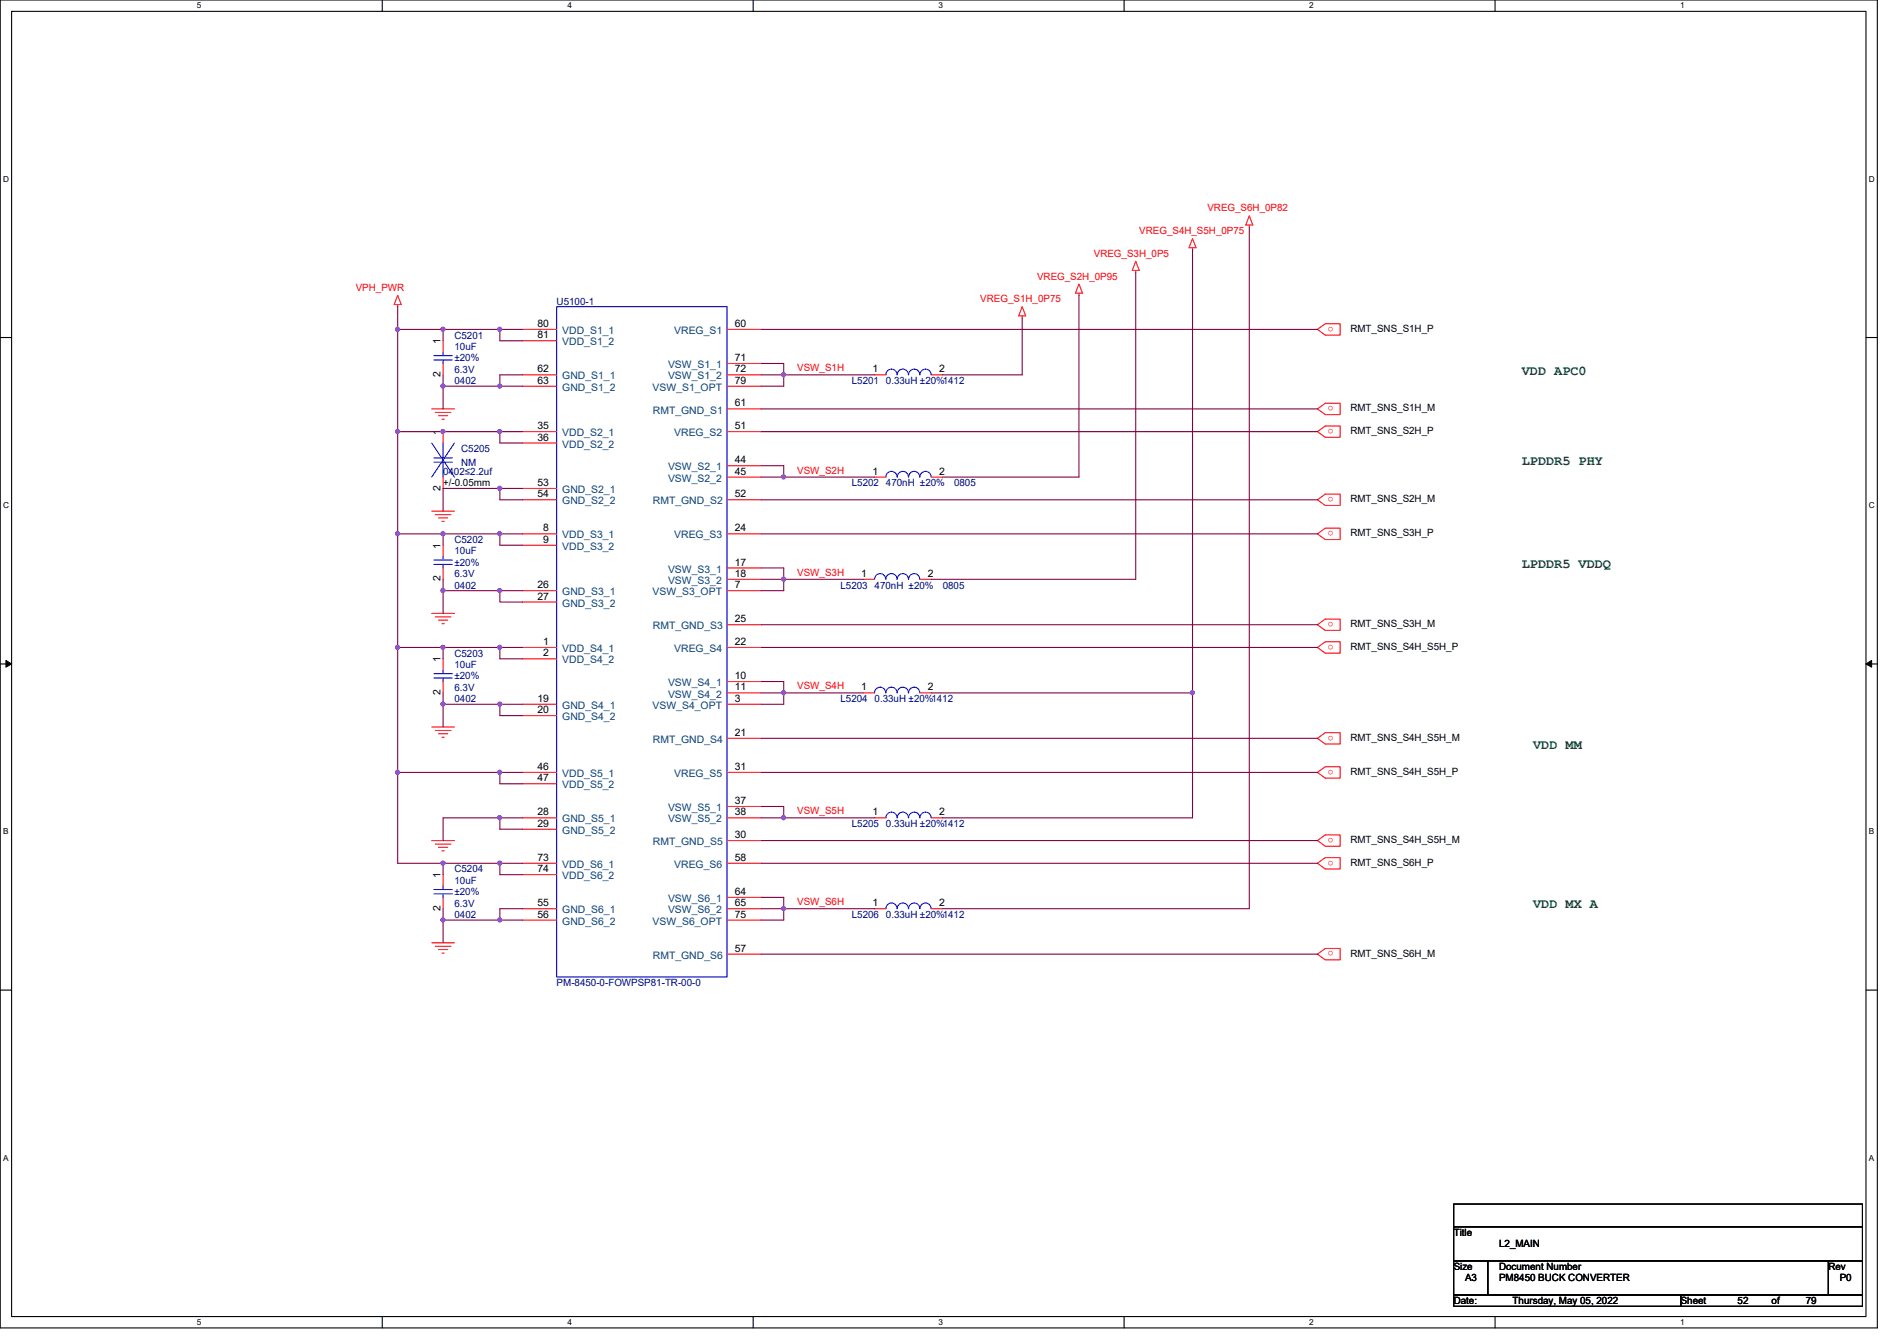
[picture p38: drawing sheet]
<svg xmlns="http://www.w3.org/2000/svg" width="297mm" height="210mm" viewBox="0 0 297 210" stroke-linecap="round" stroke-linejoin="round" font-family="sans-serif">
<defs><g id="words">
<g font-size="2.1" fill="#008000">
<text x="238.3" y="58.6">VDD APC0</text>
<text x="238.3" y="72.9">LPDDR5 PHY</text>
<text x="238.3" y="88.9">LPDDR5 VDDQ</text>
<text x="240.1" y="117.3">VDD MM</text>
<text x="240.1" y="142.2">VDD MX A</text>
</g>
<g font-size="1.6" fill="#f00">
<text x="189.1" y="33.1">VREG_S6H_0P82</text>
<text x="171.3" y="40.2">VREG_S3H_0P5</text>
<text x="178.4" y="36.7">VREG_S4H_S5H_0P75</text>
<text x="55.7" y="45.6">VPH_PWR</text>
<text x="153.5" y="47.3">VREG_S1H_0P75</text>
<text x="162.4" y="43.8">VREG_S2H_0P95</text>
<text x="208.8" y="51.1" transform="rotate(180 208.8 51.1)">o</text>
<text x="124.8" y="58.1">VSW_S1H</text>
<text x="208.8" y="63.6" transform="rotate(180 208.8 63.6)">o</text>
<text x="208.8" y="67.1" transform="rotate(180 208.8 67.1)">o</text>
<text x="124.8" y="74.1">VSW_S2H</text>
<text x="208.8" y="77.8" transform="rotate(180 208.8 77.8)">o</text>
<text x="208.8" y="83.1" transform="rotate(180 208.8 83.1)">o</text>
<text x="124.8" y="90.1">VSW_S3H</text>
<text x="208.8" y="97.4" transform="rotate(180 208.8 97.4)">o</text>
<text x="208.8" y="100.9" transform="rotate(180 208.8 100.9)">o</text>
<text x="124.8" y="107.9">VSW_S4H</text>
<text x="208.8" y="115.1" transform="rotate(180 208.8 115.1)">o</text>
<text x="208.8" y="120.5" transform="rotate(180 208.8 120.5)">o</text>
<text x="124.8" y="127.5">VSW_S5H</text>
<text x="208.8" y="131.1" transform="rotate(180 208.8 131.1)">o</text>
<text x="208.8" y="134.7" transform="rotate(180 208.8 134.7)">o</text>
<text x="124.8" y="141.7">VSW_S6H</text>
<text x="208.8" y="148.9" transform="rotate(180 208.8 148.9)">o</text>
</g>
<g font-size="1.6" fill="#000080">
<text x="87.2" y="47.7">U5100-1</text>
<text x="71.2" y="53">C5201</text>
<text x="71.2" y="54.8">10uF</text>
<text x="71.2" y="58.3">6.3V</text>
<text x="71.2" y="56.6">±20%</text>
<text x="71.2" y="60.1">0402</text>
<text x="133.4" y="60.1">L5201 0.33uH ±20%1412</text>
<text x="72.2" y="70.8">C5205</text>
<text x="69.4" y="74.3">0402≤2.2uf</text>
<text x="72.2" y="72.9">NM</text>
<text x="133.4" y="76.1">L5202 470nH ±20%</text>
<text x="149.4" y="76.1">0805</text>
<text x="71.2" y="85">C5202</text>
<text x="71.2" y="86.8">10uF</text>
<text x="71.2" y="88.6">±20%</text>
<text x="71.2" y="92.1">0402</text>
<text x="71.2" y="90.3">6.3V</text>
<text x="131.6" y="92.1">L5203 470nH ±20%</text>
<text x="147.6" y="92.1">0805</text>
<text x="71.2" y="102.8">C5203</text>
<text x="71.2" y="104.6">10uF</text>
<text x="71.2" y="106.3">±20%</text>
<text x="71.2" y="109.9">0402</text>
<text x="71.2" y="108.1">6.3V</text>
<text x="131.6" y="109.9">L5204 0.33uH ±20%1412</text>
<text x="133.4" y="129.5">L5205 0.33uH ±20%1412</text>
<text x="71.2" y="136.6">C5204</text>
<text x="71.2" y="138.3">10uF</text>
<text x="71.2" y="143.7">0402</text>
<text x="71.2" y="141.9">6.3V</text>
<text x="71.2" y="140.1">±20%</text>
<text x="133.4" y="143.7">L5206 0.33uH ±20%1412</text>
<text x="87.2" y="154.3">PM-8450-0-FOWPSP81-TR-00-0</text>
</g>
<g font-size="1.6">
<text x="69" y="53.9" transform="rotate(-90 69 53.9)">1</text>
<text x="84.2" y="51.2">80</text>
<text x="84.2" y="53">81</text>
<text x="115.1" y="51.2">60</text>
<text x="211.5" y="51.9">RMT_SNS_S1H_P</text>
<text x="69" y="59" transform="rotate(-90 69 59)">2</text>
<text x="84.2" y="58.3">62</text>
<text x="115.1" y="56.5">71</text>
<text x="115.1" y="58.3">72</text>
<text x="136.6" y="58.3">1</text>
<text x="147.1" y="58.3">2</text>
<text x="84.2" y="60.1">63</text>
<text x="115.1" y="60.1">79</text>
<text x="115.1" y="63.6">61</text>
<text x="211.5" y="64.4">RMT_SNS_S1H_M</text>
<text x="69" y="68.1" transform="rotate(-90 69 68.1)">1</text>
<text x="84.2" y="67.2">35</text>
<text x="84.2" y="69">36</text>
<text x="115.1" y="67.2">51</text>
<text x="211.5" y="67.9">RMT_SNS_S2H_P</text>
<text x="69" y="76.8" transform="rotate(-90 69 76.8)">2</text>
<text x="69.4" y="76.1">+/-0.05mm</text>
<text x="84.2" y="76.1">53</text>
<text x="84.2" y="77.9">54</text>
<text x="115.1" y="72.5">44</text>
<text x="115.1" y="74.3">45</text>
<text x="115.1" y="77.9">52</text>
<text x="136.6" y="74.3">1</text>
<text x="147.1" y="74.3">2</text>
<text x="85" y="83.2">8</text>
<text x="115.1" y="83.2">24</text>
<text x="211.5" y="78.6">RMT_SNS_S2H_M</text>
<text x="211.5" y="83.9">RMT_SNS_S3H_P</text>
<text x="69" y="85.9" transform="rotate(-90 69 85.9)">1</text>
<text x="85" y="85">9</text>
<text x="115.1" y="88.5">17</text>
<text x="69" y="91" transform="rotate(-90 69 91)">2</text>
<text x="84.2" y="92.1">26</text>
<text x="84.2" y="93.9">27</text>
<text x="115.1" y="90.3">18</text>
<text x="115.1" y="92.1">7</text>
<text x="134.8" y="90.3">1</text>
<text x="145.3" y="90.3">2</text>
<text x="85" y="101">1</text>
<text x="115.1" y="101">22</text>
<text x="115.1" y="97.4">25</text>
<text x="211.5" y="98.2">RMT_SNS_S3H_M</text>
<text x="211.5" y="101.7">RMT_SNS_S4H_S5H_P</text>
<text x="69" y="103.7" transform="rotate(-90 69 103.7)">1</text>
<text x="85" y="102.7">2</text>
<text x="115.1" y="106.3">10</text>
<text x="69" y="108.8" transform="rotate(-90 69 108.8)">2</text>
<text x="84.2" y="109.9">19</text>
<text x="84.2" y="111.6">20</text>
<text x="115.1" y="108.1">11</text>
<text x="115.1" y="109.9">3</text>
<text x="134.8" y="108.1">1</text>
<text x="145.3" y="108.1">2</text>
<text x="115.1" y="115.2">21</text>
<text x="211.5" y="116">RMT_SNS_S4H_S5H_M</text>
<text x="84.2" y="120.5">46</text>
<text x="84.2" y="122.3">47</text>
<text x="115.1" y="125.9">37</text>
<text x="115.1" y="120.5">31</text>
<text x="211.5" y="121.3">RMT_SNS_S4H_S5H_P</text>
<text x="84.2" y="127.6">28</text>
<text x="84.2" y="129.4">29</text>
<text x="115.1" y="127.6">38</text>
<text x="115.1" y="131.2">30</text>
<text x="136.6" y="127.6">1</text>
<text x="147.1" y="127.6">2</text>
<text x="211.5" y="132">RMT_SNS_S4H_S5H_M</text>
<text x="69" y="137.5" transform="rotate(-90 69 137.5)">1</text>
<text x="84.2" y="134.7">73</text>
<text x="84.2" y="136.5">74</text>
<text x="115.1" y="134.7">58</text>
<text x="211.5" y="135.5">RMT_SNS_S6H_P</text>
<text x="69" y="142.6" transform="rotate(-90 69 142.6)">2</text>
<text x="84.2" y="141.9">55</text>
<text x="84.2" y="143.6">56</text>
<text x="115.1" y="140.1">64</text>
<text x="115.1" y="141.9">65</text>
<text x="115.1" y="143.6">75</text>
<text x="136.6" y="141.9">1</text>
<text x="147.1" y="141.9">2</text>
<text x="115.1" y="149">57</text>
<text x="211.5" y="149.7">RMT_SNS_S6H_M</text>
<text x="227.6" y="193.5">Title</text>
<text x="234.7" y="195.2">L2_MAIN</text>
<text x="227.6" y="198.8">Size</text>
<text x="229.4" y="200.6">A3</text>
<text x="234.7" y="198.8">Document Number</text>
<text x="234.7" y="200.6">PM8450 BUCK CONVERTER</text>
<text x="286.3" y="198.8">Rev</text>
<text x="288.1" y="200.6">P0</text>
<text x="227.6" y="204.1">Date:</text>
<text x="236.9" y="204.1">Thursday, May 05, 2022</text>
<text x="263.2" y="204.1">Sheet</text>
<text x="272.1" y="204.1">52</text>
<text x="277.4" y="204.1">of</text>
<text x="282.7" y="204.1">79</text>
</g>
<g font-size="1.6" fill="#004080">
<text x="88.1" y="52.3">VDD_S1_1</text>
<text x="105.6" y="52.3">VREG_S1</text>
<text x="88.1" y="54.1">VDD_S1_2</text>
<text x="88.1" y="59.4">GND_S1_1</text>
<text x="104.6" y="57.6">VSW_S1_1</text>
<text x="104.6" y="59.4">VSW_S1_2</text>
<text x="88.1" y="61.2">GND_S1_2</text>
<text x="102.2" y="61.2">VSW_S1_OPT</text>
<text x="102.2" y="64.7">RMT_GND_S1</text>
<text x="88.1" y="68.3">VDD_S2_1</text>
<text x="88.1" y="70.1">VDD_S2_2</text>
<text x="105.6" y="68.3">VREG_S2</text>
<text x="88.1" y="77.2">GND_S2_1</text>
<text x="104.6" y="73.6">VSW_S2_1</text>
<text x="104.6" y="75.4">VSW_S2_2</text>
<text x="88.1" y="79">GND_S2_2</text>
<text x="102.2" y="79">RMT_GND_S2</text>
<text x="88.1" y="84.3">VDD_S3_1</text>
<text x="88.1" y="86.1">VDD_S3_2</text>
<text x="104.6" y="89.6">VSW_S3_1</text>
<text x="105.6" y="84.3">VREG_S3</text>
<text x="88.1" y="93.2">GND_S3_1</text>
<text x="88.1" y="95">GND_S3_2</text>
<text x="102.2" y="93.2">VSW_S3_OPT</text>
<text x="104.6" y="91.4">VSW_S3_2</text>
<text x="102.2" y="98.5">RMT_GND_S3</text>
<text x="88.1" y="102.1">VDD_S4_1</text>
<text x="88.1" y="103.8">VDD_S4_2</text>
<text x="104.6" y="107.4">VSW_S4_1</text>
<text x="105.6" y="102.1">VREG_S4</text>
<text x="88.1" y="111">GND_S4_1</text>
<text x="88.1" y="112.7">GND_S4_2</text>
<text x="102.2" y="111">VSW_S4_OPT</text>
<text x="104.6" y="109.2">VSW_S4_2</text>
<text x="102.2" y="116.3">RMT_GND_S4</text>
<text x="88.1" y="121.6">VDD_S5_1</text>
<text x="88.1" y="123.4">VDD_S5_2</text>
<text x="105.6" y="121.6">VREG_S5</text>
<text x="88.1" y="128.7">GND_S5_1</text>
<text x="88.1" y="130.5">GND_S5_2</text>
<text x="104.6" y="127">VSW_S5_1</text>
<text x="104.6" y="128.7">VSW_S5_2</text>
<text x="88.1" y="135.8">VDD_S6_1</text>
<text x="88.1" y="137.6">VDD_S6_2</text>
<text x="102.2" y="132.3">RMT_GND_S5</text>
<text x="105.6" y="135.8">VREG_S6</text>
<text x="88.1" y="143">GND_S6_1</text>
<text x="104.6" y="141.2">VSW_S6_1</text>
<text x="104.6" y="143">VSW_S6_2</text>
<text x="88.1" y="144.7">GND_S6_2</text>
<text x="102.2" y="144.7">VSW_S6_OPT</text>
<text x="102.2" y="150.1">RMT_GND_S6</text>
</g>
<g font-size="1.3">
<text x="30.8" y="1.3">5</text>
<text x="88.9" y="1.3">4</text>
<text x="146.9" y="1.3">3</text>
<text x="205" y="1.3">2</text>
<text x="263.1" y="1.3">1</text>
<text x=".5" y="28.4">D</text>
<text x="292.6" y="28.4">D</text>
<text x=".5" y="79.5">C</text>
<text x="292.6" y="79.5">C</text>
<text x=".5" y="130.6">B</text>
<text x="292.6" y="130.6">B</text>
<text x=".5" y="181.7">A</text>
<text x="292.6" y="181.7">A</text>
<text x="30.8" y="207.4">5</text>
<text x="88.9" y="207.4">4</text>
<text x="146.9" y="207.4">3</text>
<text x="205" y="207.4">2</text>
<text x="263.1" y="207.4">1</text>
</g>
</g></defs>
<path d="M0 0h294v207.9h-294zM1.8 1.8h290.4v204.3h-290.4z" fill="none" stroke="#000" stroke-width=".17"/>
<g fill="#fff">
<path d="M30.8 .2h.7v1.4h-.7z"/>
<path d="M30.8 206.2h.7v1.4h-.7z"/>
</g>
<path d="M59.9 0v1.8M59.9 206.1v1.8" fill="none" stroke="#000" stroke-width=".17"/>
<g fill="#fff">
<path d="M88.9 .2h.6v1.4h-.6z"/>
<path d="M88.9 206.2h.6v1.4h-.6z"/>
</g>
<path d="M117.9 0v1.8M117.9 206.1v1.8" fill="none" stroke="#000" stroke-width=".17"/>
<g fill="#fff">
<path d="M146.9 .2h.7v1.4h-.7z"/>
<path d="M146.9 206.2h.7v1.4h-.7z"/>
</g>
<path d="M176 0v1.8M176 206.1v1.8" fill="none" stroke="#000" stroke-width=".17"/>
<g fill="#fff">
<path d="M205 .2h.7v1.4h-.7z"/>
<path d="M205 206.2h.7v1.4h-.7z"/>
</g>
<path d="M234.1 0v1.8M234.1 206.1v1.8" fill="none" stroke="#000" stroke-width=".17"/>
<g fill="#fff">
<path d="M263.1 .2h.7v1.4h-.7z"/>
<path d="M263.1 206.2h.7v1.4h-.7z"/>
<path d="M.5 27.3h.9v1.4h-.9z"/>
<path d="M292.6 27.3h.9v1.4h-.9z"/>
<path d="M.5 78.4h.9v1.4h-.9z"/>
<path d="M292.6 78.4h.9v1.4h-.9z"/>
</g>
<path d="M0 52.8h1.8M292.2 52.8h1.8" fill="none" stroke="#000" stroke-width=".17"/>
<g fill="#fff">
<path d="M.5 129.5h.8v1.4h-.8z"/>
<path d="M292.6 129.5h.9v1.4h-.9z"/>
</g>
<path d="M0 103.9h1.8M292.2 103.9h1.8" fill="none" stroke="#000" stroke-width=".17"/>
<path d="M.9 103.4l.9 .5-.9 .5zM292.2 103.9l.9-.5v1z" fill="#000"/>
<path d="M.9 103.4l.9 .5-.9 .5zM292.2 103.9l.9-.5v1z" fill="none" stroke="#000" stroke-width=".16"/>
<g fill="#fff">
<path d="M.5 180.5h.8v1.4h-.8z"/>
<path d="M292.6 180.5h.9v1.4h-.9z"/>
</g>
<path d="M0 155h1.8M292.2 155h1.8M227.6 188.5h64v3.5h-64zM227.6 192h64v5.4h-64zM227.6 197.4h5.4v5.3h-5.4zM233 197.4h53.3v5.3h-53.3zM286.3 197.4h5.3v5.3h-5.3zM227.6 202.7h35.6v1.8h-35.6zM263.2 202.7h28.4v1.8h-28.4z" fill="none" stroke="#000" stroke-width=".17"/>
<g fill="none" stroke="#f00" stroke-width=".17">
<path d="M186.7 37.3l.6 1.5h-1.1zM186.7 38.8v.3M195.6 33.8l.6 1.4h-1.1zM195.6 35.2v.4M62.3 46.2l.5 1.5h-1.1zM62.3 47.7v.3M69.4 53.3v1.8M69.4 56.9v1.8M81.8 51.6h5.4M81.8 53.3h5.4M81.8 58.7h5.4M113.8 51.6h5.4"/>
<path d="M113.8 56.9h5.4M113.8 58.7h5.4M136.9 58.7h1.8M145.8 58.7h1.8M160.1 48l.5 1.4h-1.1zM160.1 49.4v.4M168.9 44.5l.6 1.4h-1.1zM168.9 45.9v.3M177.8 40.9l.6 1.4h-1.1zM177.8 42.3v.4M206.3 51.6l1.2-.9h2.3v1.8h-2.3zM67.6 64h3.6"/>
<path d="M68.2 64.6h2.4M68.7 65.1h1.4M69.2 65.6h.4M69.4 67.6v1.7M69.4 74.7v1.8M81.8 60.5h5.4M81.8 67.6h5.4M81.8 69.3h5.4M81.8 76.5h5.4M81.8 78.2h5.4M113.8 60.5h5.4M113.8 64h5.4"/>
<path d="M113.8 67.6h5.4M113.8 72.9h5.4M113.8 74.7h5.4M113.8 78.2h5.4M136.9 74.7h1.8M145.8 74.7h1.8M206.3 64l1.2-.9h2.3v1.8h-2.3zM206.3 67.6l1.2-.9h2.3v1.8h-2.3zM206.3 78.2l1.2-.9h2.3v1.8h-2.3zM67.6 80h3.6M67.6 96h3.6M68.2 80.6h2.4"/>
<path d="M68.2 96.6h2.4M68.7 81.1h1.4M68.7 97.1h1.4M69.2 81.6h.4M69.2 97.6h.4M69.4 85.3v1.8M69.4 88.9v1.8M81.8 83.6h5.4M81.8 85.3h5.4M81.8 92.5h5.4M81.8 94.2h5.4M113.8 83.6h5.4"/>
<path d="M113.8 88.9h5.4M113.8 90.7h5.4M113.8 92.5h5.4M113.8 97.8h5.4M135.2 90.7h1.7M144.1 90.7h1.7M206.3 83.6l1.2-.9h2.3v1.8h-2.3zM206.3 97.8l1.2-.9h2.3v1.8h-2.3zM67.6 113.8h3.6M68.2 114.3h2.4M68.7 114.9h1.4M69.2 115.4h.4"/>
<path d="M69.4 103.1v1.8M69.4 106.7v1.8M81.8 101.3h5.4M81.8 103.1h5.4M81.8 110.2h5.4M81.8 112h5.4M113.8 101.3h5.4M113.8 106.7h5.4M113.8 108.5h5.4M113.8 110.2h5.4M113.8 115.6h5.4M135.2 108.5h1.7"/>
<path d="M144.1 108.5h1.7M206.3 101.3l1.2-.8h2.3v1.7h-2.3zM206.3 115.6l1.2-.9h2.3v1.8h-2.3zM67.6 131.6h3.6M68.2 132.1h2.4M68.7 132.6h1.4M69.2 133.2h.4M69.4 136.9v1.8M81.8 120.9h5.4M81.8 122.7h5.4M81.8 128h5.4M81.8 129.8h5.4"/>
<path d="M81.8 135.1h5.4M81.8 136.9h5.4M113.8 120.9h5.4M113.8 126.2h5.4M113.8 128h5.4M113.8 131.6h5.4M113.8 135.1h5.4M136.9 128h1.8M145.8 128h1.8M206.3 120.9l1.2-.9h2.3v1.8h-2.3zM206.3 131.6l1.2-.9h2.3v1.8h-2.3zM206.3 135.1l1.2-.9h2.3v1.8h-2.3z"/>
<path d="M67.6 147.6h3.6M68.2 148.1h2.4M68.7 148.6h1.4M69.2 149.2h.4M69.4 140.5v1.7M81.8 142.2h5.4M81.8 144h5.4M113.8 140.5h5.4M113.8 142.2h5.4M113.8 144h5.4M113.8 149.4h5.4M136.9 142.2h1.8"/>
<path d="M145.8 142.2h1.8M206.3 149.4l1.2-.9h2.3v1.7h-2.3z"/>
</g>
<g fill="none" stroke="#00f" stroke-width=".17">
<path d="M67.9 55.7h2.9M67.9 56.3h2.9M69.4 55.1v.6M69.4 56.3v.6M87.2 48h26.6v104.9h-26.6zM138.7 58.7a.87 .87 0 0 1 .9-.9 .87 .87 0 0 1 .9 .9M140.5 58.7a.87 .87 0 0 1 .9-.9 .87 .87 0 0 1 .8 .9M142.3 58.7a.87 .87 0 0 1 .8-.9 .87 .87 0 0 1 .9 .9M144.1 58.7a.87 .87 0 0 1 .8-.9 .87 .87 0 0 1 .9 .9M67.6 69.3l3.6 5.4M67.9 71.7h2.9M67.9 72.3h2.9"/>
<path d="M69.4 69.3v2.4M69.4 72.3v2.4M71.2 69.3l-3.6 5.4M140.5 74.7a.87 .87 0 0 0-.9-.9 .87 .87 0 0 0-.9 .9M142.2 74.7a.87 .87 0 0 0-.8-.9 .87 .87 0 0 0-.9 .9M144 74.7a.87 .87 0 0 0-.9-.9 .87 .87 0 0 0-.8 .9M145.8 74.7a.87 .87 0 0 0-.9-.9 .87 .87 0 0 0-.8 .9M67.9 87.7h2.9M67.9 88.3h2.9M69.4 87.1v.6M69.4 88.3v.6M136.9 90.7a.87 .87 0 0 1 .9-.9 .87 .87 0 0 1 .9 .9"/>
<path d="M138.7 90.7a.87 .87 0 0 1 .9-.9 .87 .87 0 0 1 .9 .9M140.5 90.7a.87 .87 0 0 1 .9-.9 .87 .87 0 0 1 .8 .9M142.3 90.7a.87 .87 0 0 1 .8-.9 .87 .87 0 0 1 .9 .9M67.9 105.5h2.9M67.9 106.1h2.9M69.4 104.9v.6M69.4 106.1v.6M138.7 108.5a.87 .87 0 0 0-.9-.9 .87 .87 0 0 0-.9 .9M140.5 108.5a.87 .87 0 0 0-.9-.9 .87 .87 0 0 0-.9 .9M142.2 108.5a.87 .87 0 0 0-.8-.9 .87 .87 0 0 0-.9 .9M144 108.5a.87 .87 0 0 0-.9-.9 .87 .87 0 0 0-.8 .9M67.9 139.2h2.9"/>
<path d="M67.9 139.9h2.9M69.4 138.7v.5M69.4 139.9v.6M138.7 128a.87 .87 0 0 1 .9-.9 .87 .87 0 0 1 .9 .9M140.5 128a.87 .87 0 0 1 .9-.9 .87 .87 0 0 1 .8 .9M142.3 128a.87 .87 0 0 1 .8-.9 .87 .87 0 0 1 .9 .9M144.1 128a.87 .87 0 0 1 .8-.9 .87 .87 0 0 1 .9 .9M138.7 142.2a.87 .87 0 0 1 .9-.8 .87 .87 0 0 1 .9 .8M140.5 142.2a.87 .87 0 0 1 .9-.8 .87 .87 0 0 1 .8 .8M142.3 142.2a.87 .87 0 0 1 .8-.8 .87 .87 0 0 1 .9 .8M144.1 142.2a.87 .87 0 0 1 .8-.8 .87 .87 0 0 1 .9 .8"/>
</g>
<path d="M119.2 51.6h87.1M119.2 56.9h3.5v1.8M119.2 58.7h3.5M122.7 58.7v1.8h-3.5M122.7 58.7h14.2" fill="none" stroke="#800040" stroke-width=".17"/>
<circle cx="122.7" cy="58.6" r=".32" fill="#f0f"/>
<circle cx="122.7" cy="58.6" r=".32" fill="none" stroke="#f0f" stroke-width=".17"/>
<path d="M160.1 49.8v8.9h-12.5M168.9 46.2v28.5h-21.3M119.2 64h87.1M119.2 67.6h87.1M119.2 72.9h3.5M119.2 74.7h17.7" fill="none" stroke="#800040" stroke-width=".17"/>
<circle cx="122.7" cy="74.6" r=".32" fill="#f0f"/>
<circle cx="122.7" cy="74.6" r=".32" fill="none" stroke="#f0f" stroke-width=".17"/>
<path d="M119.2 78.2h87.1M122.7 72.9v1.8M119.2 83.6h87.1M119.2 88.9h3.5v1.8M119.2 92.5h3.5M119.2 90.7h3.5M122.7 90.7h12.5" fill="none" stroke="#800040" stroke-width=".17"/>
<circle cx="122.7" cy="90.7" r=".32" fill="#f0f"/>
<circle cx="122.7" cy="90.7" r=".32" fill="none" stroke="#f0f" stroke-width=".17"/>
<path d="M177.8 42.7v48h-32M119.2 97.8h87.1M122.7 90.7v1.8M119.2 101.3h87.1M119.2 106.7h3.5v1.8M119.2 108.5h3.5M122.7 108.5h12.5M122.7 108.5v1.7" fill="none" stroke="#800040" stroke-width=".17"/>
<circle cx="122.7" cy="108.4" r=".32" fill="#f0f"/>
<circle cx="122.7" cy="108.4" r=".32" fill="none" stroke="#f0f" stroke-width=".17"/>
<path d="M186.7 39.1v69.4h-40.9M119.2 110.2h3.5" fill="none" stroke="#800040" stroke-width=".17"/>
<circle cx="186.7" cy="108.4" r=".32" fill="#f0f"/>
<circle cx="186.7" cy="108.4" r=".32" fill="none" stroke="#f0f" stroke-width=".17"/>
<path d="M119.2 115.6h87.1M119.2 120.9h87.1M119.2 131.6h87.1M119.2 135.1h87.1M119.2 126.2h3.5v1.8M119.2 128h3.5M122.7 128h14.2M119.2 149.4h87.1" fill="none" stroke="#800040" stroke-width=".17"/>
<circle cx="122.7" cy="128" r=".32" fill="#f0f"/>
<circle cx="122.7" cy="128" r=".32" fill="none" stroke="#f0f" stroke-width=".17"/>
<path d="M119.2 140.5h3.5v1.7M119.2 142.2h3.5M122.7 142.2v1.8M122.7 142.2h14.2" fill="none" stroke="#800040" stroke-width=".17"/>
<circle cx="122.7" cy="142.2" r=".32" fill="#f0f"/>
<circle cx="122.7" cy="142.2" r=".32" fill="none" stroke="#f0f" stroke-width=".17"/>
<path d="M195.6 35.6v106.6h-48M81.8 51.6h-3.5v1.7h3.5M81.8 58.7h-3.5v1.8h3.5M78.3 78.2h3.5M81.8 67.6h-3.5v1.7h3.5M69.4 92.5h8.9M81.8 83.6h-3.5v1.7h3.5M186.7 108.5v19.5h-39.1M119.2 144h3.5" fill="none" stroke="#800040" stroke-width=".17"/>
<circle cx="78.2" cy="92.4" r=".32" fill="#f0f"/>
<circle cx="78.2" cy="92.4" r=".32" fill="none" stroke="#f0f" stroke-width=".17"/>
<circle cx="69.4" cy="92.4" r=".32" fill="#f0f"/>
<circle cx="69.4" cy="92.4" r=".32" fill="none" stroke="#f0f" stroke-width=".17"/>
<path d="M69.4 51.6h8.9M81.8 101.3h-3.5v1.8h3.5M81.8 110.2h-3.5v1.8h3.5M81.8 120.9h-3.5v1.8h3.5M81.8 128h-3.5v1.8h3.5M81.8 135.1h-3.5v1.8h3.5M81.8 142.2h-3.5v1.8h3.5" fill="none" stroke="#800040" stroke-width=".17"/>
<circle cx="78.2" cy="51.5" r=".32" fill="#f0f"/>
<circle cx="78.2" cy="51.5" r=".32" fill="none" stroke="#f0f" stroke-width=".17"/>
<circle cx="69.4" cy="51.5" r=".32" fill="#f0f"/>
<circle cx="69.4" cy="51.5" r=".32" fill="none" stroke="#f0f" stroke-width=".17"/>
<path d="M69.4 51.6v1.7M69.4 60.5h8.9" fill="none" stroke="#800040" stroke-width=".17"/>
<circle cx="78.2" cy="60.4" r=".32" fill="#f0f"/>
<circle cx="78.2" cy="60.4" r=".32" fill="none" stroke="#f0f" stroke-width=".17"/>
<circle cx="69.4" cy="60.4" r=".32" fill="#f0f"/>
<circle cx="69.4" cy="60.4" r=".32" fill="none" stroke="#f0f" stroke-width=".17"/>
<path d="M62.3 51.6h7.1M62.3 48v3.6M62.3 51.6v16M69.4 58.7v1.8" fill="none" stroke="#800040" stroke-width=".17"/>
<circle cx="62.2" cy="67.5" r=".32" fill="#f0f"/>
<circle cx="62.2" cy="67.5" r=".32" fill="none" stroke="#f0f" stroke-width=".17"/>
<circle cx="62.2" cy="51.5" r=".32" fill="#f0f"/>
<circle cx="62.2" cy="51.5" r=".32" fill="none" stroke="#f0f" stroke-width=".17"/>
<path d="M69.4 67.6h-7.1v16" fill="none" stroke="#800040" stroke-width=".17"/>
<circle cx="62.2" cy="83.5" r=".32" fill="#f0f"/>
<circle cx="62.2" cy="83.5" r=".32" fill="none" stroke="#f0f" stroke-width=".17"/>
<path d="M69.4 83.6h-7.1v17.7M62.3 101.3h7.1M62.3 101.3v19.6" fill="none" stroke="#800040" stroke-width=".17"/>
<circle cx="62.2" cy="120.9" r=".32" fill="#f0f"/>
<circle cx="62.2" cy="120.9" r=".32" fill="none" stroke="#f0f" stroke-width=".17"/>
<circle cx="62.2" cy="101.3" r=".32" fill="#f0f"/>
<circle cx="62.2" cy="101.3" r=".32" fill="none" stroke="#f0f" stroke-width=".17"/>
<path d="M62.3 120.9h16" fill="none" stroke="#800040" stroke-width=".17"/>
<circle cx="78.2" cy="120.9" r=".32" fill="#f0f"/>
<circle cx="78.2" cy="120.9" r=".32" fill="none" stroke="#f0f" stroke-width=".17"/>
<path d="M69.4 60.5v3.5M69.4 76.5h8.9M62.3 120.9v14.2h7.1" fill="none" stroke="#800040" stroke-width=".17"/>
<circle cx="78.2" cy="76.4" r=".32" fill="#f0f"/>
<circle cx="78.2" cy="76.4" r=".32" fill="none" stroke="#f0f" stroke-width=".17"/>
<path d="M78.3 83.6h-8.9v1.7" fill="none" stroke="#800040" stroke-width=".17"/>
<circle cx="78.2" cy="83.5" r=".32" fill="#f0f"/>
<circle cx="78.2" cy="83.5" r=".32" fill="none" stroke="#f0f" stroke-width=".17"/>
<circle cx="69.4" cy="83.5" r=".32" fill="#f0f"/>
<circle cx="69.4" cy="83.5" r=".32" fill="none" stroke="#f0f" stroke-width=".17"/>
<path d="M69.4 90.7v5.3M81.8 92.5h-3.5v1.7h3.5M69.4 108.5v1.7h8.9" fill="none" stroke="#800040" stroke-width=".17"/>
<circle cx="78.2" cy="110.2" r=".32" fill="#f0f"/>
<circle cx="78.2" cy="110.2" r=".32" fill="none" stroke="#f0f" stroke-width=".17"/>
<circle cx="69.4" cy="110.2" r=".32" fill="#f0f"/>
<circle cx="69.4" cy="110.2" r=".32" fill="none" stroke="#f0f" stroke-width=".17"/>
<path d="M69.4 110.2v3.6M78.3 101.3h-8.9v1.8" fill="none" stroke="#800040" stroke-width=".17"/>
<circle cx="78.2" cy="101.3" r=".32" fill="#f0f"/>
<circle cx="78.2" cy="101.3" r=".32" fill="none" stroke="#f0f" stroke-width=".17"/>
<circle cx="69.4" cy="101.3" r=".32" fill="#f0f"/>
<circle cx="69.4" cy="101.3" r=".32" fill="none" stroke="#f0f" stroke-width=".17"/>
<path d="M78.3 128h-8.9v3.6" fill="none" stroke="#800040" stroke-width=".17"/>
<circle cx="78.2" cy="128" r=".32" fill="#f0f"/>
<circle cx="78.2" cy="128" r=".32" fill="none" stroke="#f0f" stroke-width=".17"/>
<path d="M69.4 142.2v1.8h8.9" fill="none" stroke="#800040" stroke-width=".17"/>
<circle cx="78.2" cy="144" r=".32" fill="#f0f"/>
<circle cx="78.2" cy="144" r=".32" fill="none" stroke="#f0f" stroke-width=".17"/>
<circle cx="69.4" cy="144" r=".32" fill="#f0f"/>
<circle cx="69.4" cy="144" r=".32" fill="none" stroke="#f0f" stroke-width=".17"/>
<path d="M78.3 135.1h-8.9v1.8M69.4 144v3.6" fill="none" stroke="#800040" stroke-width=".17"/>
<circle cx="78.2" cy="135.1" r=".32" fill="#f0f"/>
<circle cx="78.2" cy="135.1" r=".32" fill="none" stroke="#f0f" stroke-width=".17"/>
<circle cx="69.4" cy="135.1" r=".32" fill="#f0f"/>
<circle cx="69.4" cy="135.1" r=".32" fill="none" stroke="#f0f" stroke-width=".17"/>
<path d="M69.4 67.6h8.9" fill="none" stroke="#800040" stroke-width=".17"/>
<circle cx="69.4" cy="67.5" r=".32" fill="#f0f"/>
<circle cx="69.4" cy="67.5" r=".32" fill="none" stroke="#f0f" stroke-width=".17"/>
<circle cx="78.2" cy="67.5" r=".32" fill="#f0f"/>
<circle cx="78.2" cy="67.5" r=".32" fill="none" stroke="#f0f" stroke-width=".17"/>
<path d="M69.4 76.5v3.5M81.8 76.5h-3.5v1.7" fill="none" stroke="#800040" stroke-width=".17"/>
<circle cx="122.7" cy="58.6" r=".32" fill="#f0f"/>
<circle cx="122.7" cy="58.6" r=".32" fill="none" stroke="#f0f" stroke-width=".17"/>
<circle cx="122.7" cy="74.6" r=".32" fill="#f0f"/>
<circle cx="122.7" cy="74.6" r=".32" fill="none" stroke="#f0f" stroke-width=".17"/>
<circle cx="122.7" cy="90.7" r=".32" fill="#f0f"/>
<circle cx="122.7" cy="90.7" r=".32" fill="none" stroke="#f0f" stroke-width=".17"/>
<circle cx="122.7" cy="108.4" r=".32" fill="#f0f"/>
<circle cx="122.7" cy="108.4" r=".32" fill="none" stroke="#f0f" stroke-width=".17"/>
<circle cx="186.7" cy="108.4" r=".32" fill="#f0f"/>
<circle cx="186.7" cy="108.4" r=".32" fill="none" stroke="#f0f" stroke-width=".17"/>
<circle cx="122.7" cy="128" r=".32" fill="#f0f"/>
<circle cx="122.7" cy="128" r=".32" fill="none" stroke="#f0f" stroke-width=".17"/>
<circle cx="122.7" cy="142.2" r=".32" fill="#f0f"/>
<circle cx="122.7" cy="142.2" r=".32" fill="none" stroke="#f0f" stroke-width=".17"/>
<circle cx="78.2" cy="92.4" r=".32" fill="#f0f"/>
<circle cx="78.2" cy="92.4" r=".32" fill="none" stroke="#f0f" stroke-width=".17"/>
<circle cx="69.4" cy="92.4" r=".32" fill="#f0f"/>
<circle cx="69.4" cy="92.4" r=".32" fill="none" stroke="#f0f" stroke-width=".17"/>
<circle cx="78.2" cy="51.5" r=".32" fill="#f0f"/>
<circle cx="78.2" cy="51.5" r=".32" fill="none" stroke="#f0f" stroke-width=".17"/>
<circle cx="69.4" cy="51.5" r=".32" fill="#f0f"/>
<circle cx="69.4" cy="51.5" r=".32" fill="none" stroke="#f0f" stroke-width=".17"/>
<circle cx="78.2" cy="60.4" r=".32" fill="#f0f"/>
<circle cx="78.2" cy="60.4" r=".32" fill="none" stroke="#f0f" stroke-width=".17"/>
<circle cx="69.4" cy="60.4" r=".32" fill="#f0f"/>
<circle cx="69.4" cy="60.4" r=".32" fill="none" stroke="#f0f" stroke-width=".17"/>
<circle cx="62.2" cy="67.5" r=".32" fill="#f0f"/>
<circle cx="62.2" cy="67.5" r=".32" fill="none" stroke="#f0f" stroke-width=".17"/>
<circle cx="62.2" cy="51.5" r=".32" fill="#f0f"/>
<circle cx="62.2" cy="51.5" r=".32" fill="none" stroke="#f0f" stroke-width=".17"/>
<circle cx="62.2" cy="83.5" r=".32" fill="#f0f"/>
<circle cx="62.2" cy="83.5" r=".32" fill="none" stroke="#f0f" stroke-width=".17"/>
<circle cx="62.2" cy="120.9" r=".32" fill="#f0f"/>
<circle cx="62.2" cy="120.9" r=".32" fill="none" stroke="#f0f" stroke-width=".17"/>
<circle cx="62.2" cy="101.3" r=".32" fill="#f0f"/>
<circle cx="62.2" cy="101.3" r=".32" fill="none" stroke="#f0f" stroke-width=".17"/>
<circle cx="78.2" cy="120.9" r=".32" fill="#f0f"/>
<circle cx="78.2" cy="120.9" r=".32" fill="none" stroke="#f0f" stroke-width=".17"/>
<circle cx="78.2" cy="76.4" r=".32" fill="#f0f"/>
<circle cx="78.2" cy="76.4" r=".32" fill="none" stroke="#f0f" stroke-width=".17"/>
<circle cx="78.2" cy="83.5" r=".32" fill="#f0f"/>
<circle cx="78.2" cy="83.5" r=".32" fill="none" stroke="#f0f" stroke-width=".17"/>
<circle cx="69.4" cy="83.5" r=".32" fill="#f0f"/>
<circle cx="69.4" cy="83.5" r=".32" fill="none" stroke="#f0f" stroke-width=".17"/>
<circle cx="78.2" cy="110.2" r=".32" fill="#f0f"/>
<circle cx="78.2" cy="110.2" r=".32" fill="none" stroke="#f0f" stroke-width=".17"/>
<circle cx="69.4" cy="110.2" r=".32" fill="#f0f"/>
<circle cx="69.4" cy="110.2" r=".32" fill="none" stroke="#f0f" stroke-width=".17"/>
<circle cx="78.2" cy="101.3" r=".32" fill="#f0f"/>
<circle cx="78.2" cy="101.3" r=".32" fill="none" stroke="#f0f" stroke-width=".17"/>
<circle cx="69.4" cy="101.3" r=".32" fill="#f0f"/>
<circle cx="69.4" cy="101.3" r=".32" fill="none" stroke="#f0f" stroke-width=".17"/>
<circle cx="78.2" cy="128" r=".32" fill="#f0f"/>
<circle cx="78.2" cy="128" r=".32" fill="none" stroke="#f0f" stroke-width=".17"/>
<circle cx="78.2" cy="144" r=".32" fill="#f0f"/>
<circle cx="78.2" cy="144" r=".32" fill="none" stroke="#f0f" stroke-width=".17"/>
<circle cx="69.4" cy="144" r=".32" fill="#f0f"/>
<circle cx="69.4" cy="144" r=".32" fill="none" stroke="#f0f" stroke-width=".17"/>
<circle cx="78.2" cy="135.1" r=".32" fill="#f0f"/>
<circle cx="78.2" cy="135.1" r=".32" fill="none" stroke="#f0f" stroke-width=".17"/>
<circle cx="69.4" cy="135.1" r=".32" fill="#f0f"/>
<circle cx="69.4" cy="135.1" r=".32" fill="none" stroke="#f0f" stroke-width=".17"/>
<circle cx="69.4" cy="67.5" r=".32" fill="#f0f"/>
<circle cx="69.4" cy="67.5" r=".32" fill="none" stroke="#f0f" stroke-width=".17"/>
<circle cx="78.2" cy="67.5" r=".32" fill="#f0f"/>
<circle cx="78.2" cy="67.5" r=".32" fill="none" stroke="#f0f" stroke-width=".17"/>
<use href="#words"/>
</svg>
